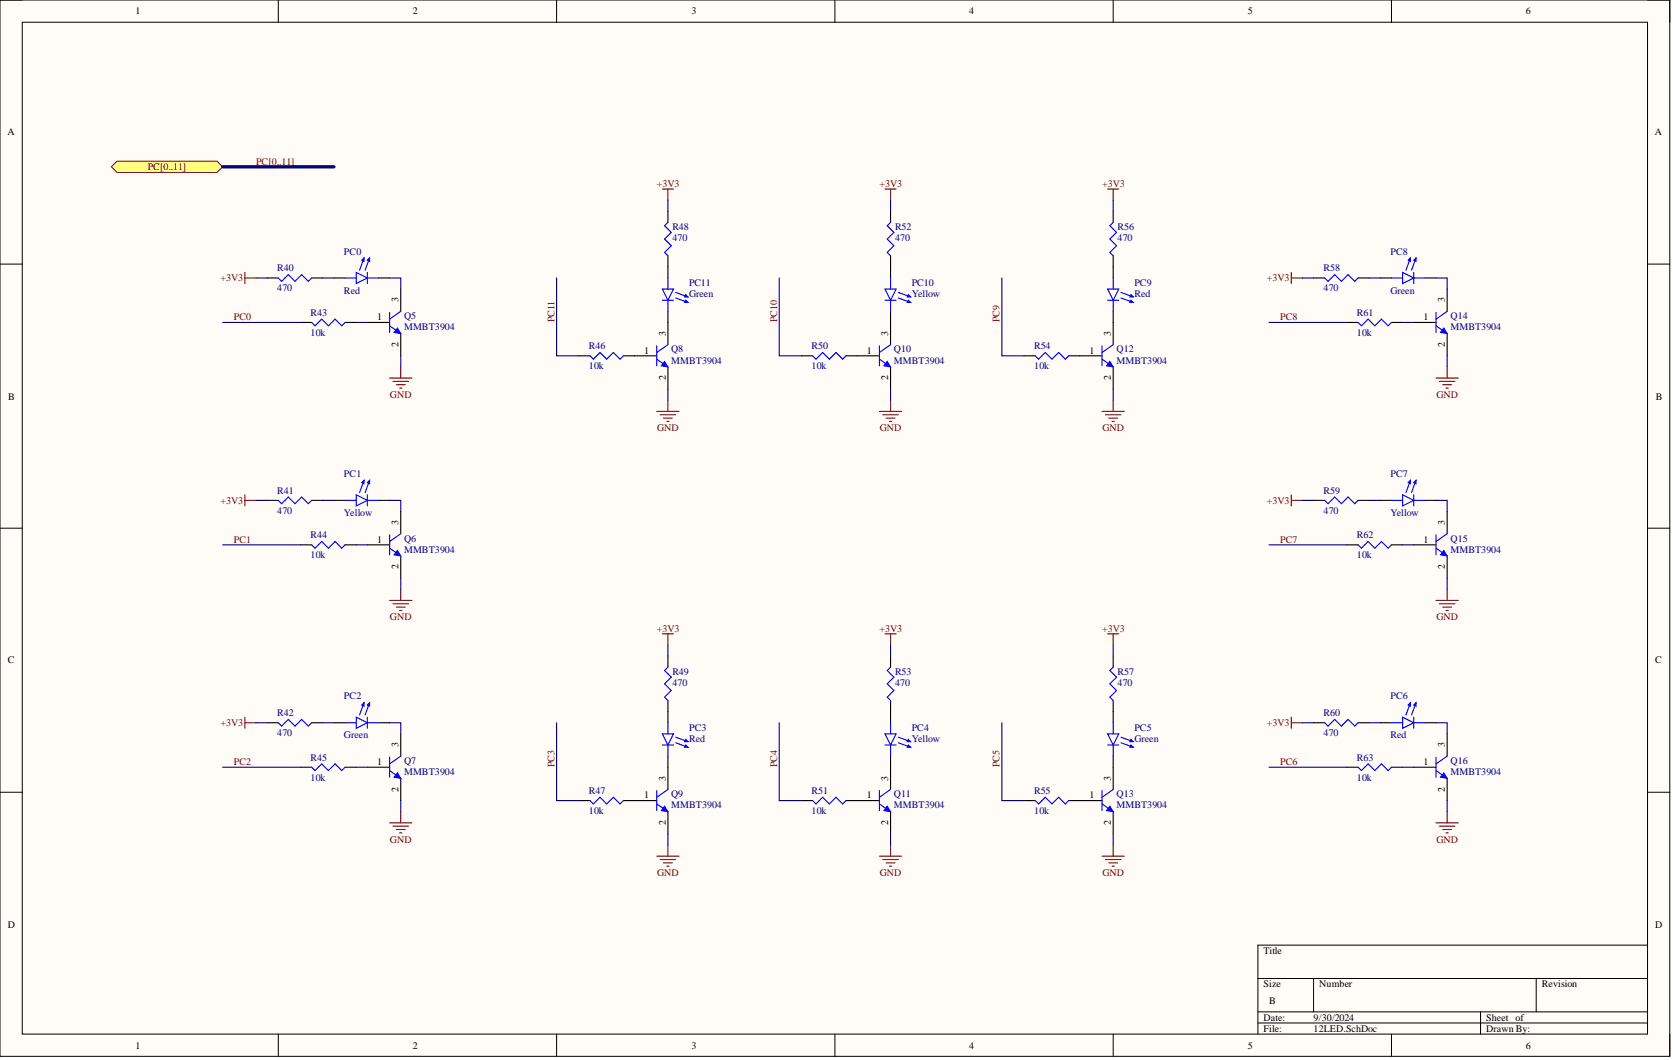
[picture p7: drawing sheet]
<svg xmlns="http://www.w3.org/2000/svg" width="381mm" height="241mm" viewBox="0 0 381 241" stroke-linecap="round" stroke-linejoin="round" font-family="sans-serif">
<defs><g id="words">
<g font-size="2.3">
<text x="30.8" y="3.3">1</text>
<text x="94.1" y="3.3">2</text>
<text x="157.5" y="3.3">3</text>
<text x="220.7" y="3.3">4</text>
<text x="284.2" y="3.3">5</text>
<text x="347.5" y="3.3">6</text>
<text x="1.7" y="30.8">A</text>
<text x="376.9" y="30.8">A</text>
<text x="90.8" y="68.9" transform="rotate(-90 90.8 68.9)">3</text>
<text x="329.1" y="68.9" transform="rotate(-90 329.1 68.9)">3</text>
<text x="85.9" y="72.9">1</text>
<text x="151.6" y="76.4" transform="rotate(-90 151.6 76.4)">3</text>
<text x="202.3" y="76.4" transform="rotate(-90 202.3 76.4)">3</text>
<text x="253" y="76.4" transform="rotate(-90 253 76.4)">3</text>
<text x="324.2" y="72.9">1</text>
<text x="90.8" y="79" transform="rotate(-90 90.8 79)">2</text>
<text x="146.7" y="80.5">1</text>
<text x="197.4" y="80.5">1</text>
<text x="248.1" y="80.5">1</text>
<text x="329.1" y="79" transform="rotate(-90 329.1 79)">2</text>
<text x="151.6" y="86.6" transform="rotate(-90 151.6 86.6)">2</text>
<text x="202.3" y="86.6" transform="rotate(-90 202.3 86.6)">2</text>
<text x="253" y="86.6" transform="rotate(-90 253 86.6)">2</text>
<text x="1.9" y="91">B</text>
<text x="377.1" y="91">B</text>
<text x="90.8" y="119.5" transform="rotate(-90 90.8 119.5)">3</text>
<text x="329.1" y="119.5" transform="rotate(-90 329.1 119.5)">3</text>
<text x="85.9" y="123.5">1</text>
<text x="324.2" y="123.5">1</text>
<text x="90.8" y="129.6" transform="rotate(-90 90.8 129.6)">2</text>
<text x="329.1" y="129.6" transform="rotate(-90 329.1 129.6)">2</text>
<text x="1.8" y="151">C</text>
<text x="377" y="151">C</text>
<text x="90.8" y="170.1" transform="rotate(-90 90.8 170.1)">3</text>
<text x="329.1" y="170.1" transform="rotate(-90 329.1 170.1)">3</text>
<text x="85.9" y="174.1">1</text>
<text x="151.6" y="177.7" transform="rotate(-90 151.6 177.7)">3</text>
<text x="202.3" y="177.7" transform="rotate(-90 202.3 177.7)">3</text>
<text x="253" y="177.7" transform="rotate(-90 253 177.7)">3</text>
<text x="324.2" y="174.1">1</text>
<text x="90.8" y="180.2" transform="rotate(-90 90.8 180.2)">2</text>
<text x="146.7" y="181.7">1</text>
<text x="197.4" y="181.7">1</text>
<text x="248.1" y="181.7">1</text>
<text x="329.1" y="180.2" transform="rotate(-90 329.1 180.2)">2</text>
<text x="151.6" y="187.8" transform="rotate(-90 151.6 187.8)">2</text>
<text x="202.3" y="187.8" transform="rotate(-90 202.3 187.8)">2</text>
<text x="253" y="187.8" transform="rotate(-90 253 187.8)">2</text>
<text x="1.8" y="211.2">D</text>
<text x="377" y="211.2">D</text>
<text x="287.7" y="217.2">Title</text>
<text x="287.7" y="224.8">Size</text>
<text x="300.4" y="224.8">Number</text>
<text x="351.1" y="224.8">Revision</text>
<text x="287.7" y="232.4">Date:</text>
<text x="289" y="228.6">B</text>
<text x="299.1" y="232.4">9/30/2024</text>
<text x="338.4" y="232.4">Sheet of</text>
<text x="30.8" y="238.7">1</text>
<text x="94.1" y="238.7">2</text>
<text x="157.5" y="238.7">3</text>
<text x="220.7" y="238.7">4</text>
<text x="284.2" y="238.7">5</text>
<text x="287.7" y="234.9">File:</text>
<text x="299.1" y="234.9">12LED.SchDoc</text>
<text x="338.4" y="234.9">Drawn By:</text>
<text x="347.5" y="238.7">6</text>
</g>
<g font-size="2.3" fill="#800000">
<text x="33.6" y="38.7">PC[0..11]</text>
<text x="58.3" y="37.5">PC[0..11]</text>
<text x="149.6" y="42.5">+3V3</text>
<text x="200.3" y="42.5">+3V3</text>
<text x="251" y="42.5">+3V3</text>
<text x="50.2" y="64">+3V3</text>
<text x="288.5" y="64">+3V3</text>
<text x="53.2" y="72.9">PC0</text>
<text x="126.2" y="73.4" transform="rotate(-90 126.2 73.4)">PC11</text>
<text x="177" y="73.4" transform="rotate(-90 177 73.4)">PC10</text>
<text x="227.7" y="73.4" transform="rotate(-90 227.7 73.4)">PC9</text>
<text x="291.5" y="72.9">PC8</text>
<text x="88.8" y="90.6">GND</text>
<text x="327.1" y="90.6">GND</text>
<text x="149.7" y="98.2">GND</text>
<text x="200.4" y="98.2">GND</text>
<text x="251.1" y="98.2">GND</text>
<text x="50.2" y="114.7">+3V3</text>
<text x="288.5" y="114.7">+3V3</text>
<text x="53.2" y="123.5">PC1</text>
<text x="291.5" y="123.5">PC7</text>
<text x="88.8" y="141.2">GND</text>
<text x="149.6" y="143.8">+3V3</text>
<text x="200.3" y="143.8">+3V3</text>
<text x="251" y="143.8">+3V3</text>
<text x="327.1" y="141.2">GND</text>
<text x="50.2" y="165.3">+3V3</text>
<text x="288.5" y="165.3">+3V3</text>
<text x="53.2" y="174.1">PC2</text>
<text x="126.2" y="174.7" transform="rotate(-90 126.2 174.7)">PC3</text>
<text x="177" y="174.7" transform="rotate(-90 177 174.7)">PC4</text>
<text x="227.7" y="174.7" transform="rotate(-90 227.7 174.7)">PC5</text>
<text x="291.5" y="174.1">PC6</text>
<text x="88.8" y="191.9">GND</text>
<text x="327.1" y="191.9">GND</text>
<text x="149.7" y="199.5">GND</text>
<text x="200.4" y="199.5">GND</text>
<text x="251.1" y="199.5">GND</text>
</g>
<g font-size="2.3" fill="#000080">
<text x="153.1" y="52.4">R48</text>
<text x="203.8" y="52.4">R52</text>
<text x="254.5" y="52.4">R56</text>
<text x="78.3" y="58">PC0</text>
<text x="153.1" y="54.9">470</text>
<text x="203.8" y="54.9">470</text>
<text x="254.5" y="54.9">470</text>
<text x="316.6" y="58">PC8</text>
<text x="63.1" y="61.8">R40</text>
<text x="156.9" y="65.1">PC11</text>
<text x="207.6" y="65.1">PC10</text>
<text x="258.3" y="65.1">PC9</text>
<text x="301.4" y="61.8">R58</text>
<text x="63.1" y="66.3">470</text>
<text x="70.7" y="71.9">R43</text>
<text x="78.3" y="66.8">Red</text>
<text x="156.9" y="67.6">Green</text>
<text x="207.6" y="67.6">Yellow</text>
<text x="258.3" y="67.6">Red</text>
<text x="301.4" y="66.3">470</text>
<text x="309" y="71.9">R61</text>
<text x="316.6" y="66.8">Green</text>
<text x="70.7" y="76.4">10k</text>
<text x="92" y="72.6">Q5</text>
<text x="92" y="75.2">MMBT3904</text>
<text x="309" y="76.4">10k</text>
<text x="330.3" y="72.6">Q14</text>
<text x="330.3" y="75.2">MMBT3904</text>
<text x="134.1" y="79.5">R46</text>
<text x="152.9" y="80.2">Q8</text>
<text x="152.9" y="82.8">MMBT3904</text>
<text x="184.8" y="79.5">R50</text>
<text x="203.6" y="80.2">Q10</text>
<text x="203.6" y="82.8">MMBT3904</text>
<text x="235.5" y="79.5">R54</text>
<text x="254.3" y="80.2">Q12</text>
<text x="254.3" y="82.8">MMBT3904</text>
<text x="134.1" y="84">10k</text>
<text x="184.8" y="84">10k</text>
<text x="235.5" y="84">10k</text>
<text x="63.1" y="112.4">R41</text>
<text x="78.3" y="108.6">PC1</text>
<text x="301.4" y="112.4">R59</text>
<text x="316.6" y="108.6">PC7</text>
<text x="63.1" y="116.9">470</text>
<text x="78.3" y="117.4">Yellow</text>
<text x="301.4" y="116.9">470</text>
<text x="316.6" y="117.4">Yellow</text>
<text x="70.7" y="122.5">R44</text>
<text x="92" y="123.3">Q6</text>
<text x="92" y="125.8">MMBT3904</text>
<text x="309" y="122.5">R62</text>
<text x="330.3" y="123.3">Q15</text>
<text x="330.3" y="125.8">MMBT3904</text>
<text x="70.7" y="127.1">10k</text>
<text x="309" y="127.1">10k</text>
<text x="153.1" y="153.6">R49</text>
<text x="203.8" y="153.6">R53</text>
<text x="254.5" y="153.6">R57</text>
<text x="78.3" y="159.2">PC2</text>
<text x="153.1" y="156.2">470</text>
<text x="203.8" y="156.2">470</text>
<text x="254.5" y="156.2">470</text>
<text x="316.6" y="159.2">PC6</text>
<text x="63.1" y="167.6">470</text>
<text x="63.1" y="163">R42</text>
<text x="156.9" y="166.3">PC3</text>
<text x="207.6" y="166.3">PC4</text>
<text x="258.3" y="166.3">PC5</text>
<text x="301.4" y="167.6">470</text>
<text x="301.4" y="163">R60</text>
<text x="70.7" y="173.1">R45</text>
<text x="78.3" y="168.1">Green</text>
<text x="92" y="173.9">Q7</text>
<text x="156.9" y="168.8">Red</text>
<text x="207.6" y="168.8">Yellow</text>
<text x="258.3" y="168.8">Green</text>
<text x="309" y="173.1">R63</text>
<text x="316.6" y="168.1">Red</text>
<text x="330.3" y="173.9">Q16</text>
<text x="70.7" y="177.7">10k</text>
<text x="92" y="176.4">MMBT3904</text>
<text x="309" y="177.7">10k</text>
<text x="330.3" y="176.4">MMBT3904</text>
<text x="134.1" y="185.3">10k</text>
<text x="134.1" y="180.7">R47</text>
<text x="152.9" y="181.5">Q9</text>
<text x="152.9" y="184">MMBT3904</text>
<text x="184.8" y="185.3">10k</text>
<text x="184.8" y="180.7">R51</text>
<text x="203.6" y="181.5">Q11</text>
<text x="203.6" y="184">MMBT3904</text>
<text x="235.5" y="185.3">10k</text>
<text x="235.5" y="180.7">R55</text>
<text x="254.3" y="181.5">Q13</text>
<text x="254.3" y="184">MMBT3904</text>
</g>
</g></defs>
<path d="M0 0h380.3v240.5h-380.3z" fill-rule="evenodd" fill="#fffcf8"/>
<path d="M0 0h380.3v240.5h-380.3z" fill="none" stroke="#000" stroke-width=".23"/>
<path d="M5.1 5.1h370.1v230.3h-370.1z" fill-rule="evenodd" fill="#fffcf8"/>
<g fill="none" stroke="#000" stroke-width=".23">
<path d="M0 0h5.1M5.1 5.1h370.1v230.3h-370.1zM63.4 0v5.1M126.8 0v5.1M190.1 0v5.1M253.5 0v5.1M316.9 0v5.1M375.2 0h5.1v5.1M0 60.1h5.1M375.2 60.1h5.1M0 120.2h5.1M375.2 120.2h5.1"/>
<path d="M0 180.3h5.1M375.2 180.3h5.1M375.2 215.2h-88.7v20.2M63.4 235.4v5.1M126.8 235.4v5.1M190.1 235.4v5.1M253.5 235.4v5.1M286.5 222.7h88.7M286.5 230.3h88.7M286.5 232.9h88.7M299.1 222.7v7.6M316.9 235.4v5.1"/>
<path d="M337.2 230.3v5.1M349.8 222.7v7.6M380.3 235.4v5.1"/>
</g>
<g fill="none" stroke="#800000" stroke-width=".25">
<path d="M150.8 43h2.6M152.1 43v2.6M201.5 43h2.6M202.8 43v2.6M252.2 43h2.6M253.5 43v2.6M55.8 62v2.5M55.8 63.3h2.5M294.1 63.3h2.5M294.1 62v2.5M88.7 86.1h5.1M89.5 86.8h3.5"/>
<path d="M90.3 87.6h2M91 88.3h.5M91.3 83.5v2.6M149.6 93.7h5M150.3 94.4h3.6M151.1 95.2h2M151.9 95.9h.5M152.1 91.1v2.6M200.3 93.7h5M201 94.4h3.6M201.8 95.2h2M202.6 95.9h.5"/>
<path d="M202.8 91.1v2.6M251 93.7h5M251.7 94.4h3.6M252.5 95.2h2M253.3 95.9h.5M253.5 91.1v2.6M327 86.1h5.1M327.8 86.8h3.5M328.6 87.6h2M329.3 88.3h.5M329.6 83.5v2.6M55.8 112.6v2.6"/>
<path d="M55.8 113.9h2.5M294.1 113.9h2.5M294.1 112.6v2.6M88.7 136.7h5.1M89.5 137.4h3.5M90.3 138.2h2M91 139h.5M91.3 134.2v2.5M327 136.7h5.1M327.8 137.4h3.5M328.6 138.2h2M329.3 139h.5"/>
<path d="M329.6 134.2v2.5M150.8 144.3h2.6M152.1 144.3v2.5M201.5 144.3h2.6M202.8 144.3v2.5M252.2 144.3h2.6M253.5 144.3v2.5M55.8 163.3v2.5M55.8 164.5h2.5M294.1 164.5h2.5M294.1 163.3v2.5M88.7 187.3h5.1"/>
<path d="M89.5 188.1h3.5M90.3 188.8h2M91 189.6h.5M91.3 184.8v2.5M149.6 194.9h5M150.3 195.7h3.6M151.1 196.4h2M151.9 197.2h.5M152.1 192.4v2.5M200.3 194.9h5M201 195.7h3.6M201.8 196.4h2"/>
<path d="M202.6 197.2h.5M202.8 192.4v2.5M251 194.9h5M251.7 195.7h3.6M252.5 196.4h2M253.3 197.2h.5M253.5 192.4v2.5M327 187.3h5.1M327.8 188.1h3.5M328.6 188.8h2M329.3 189.6h.5M329.6 184.8v2.5"/>
</g>
<g fill="none" stroke="#000" stroke-width=".25">
<path d="M152.1 48.1v2.5M152.1 58.2v2.6M202.8 48.1v2.5M202.8 58.2v2.6M253.5 48.1v2.5M253.5 58.2v2.6M60.8 63.3h2.6M68.4 73.4h2.6M71 63.3h2.5M78.6 73.4h2.5M299.1 63.3h2.6M306.8 73.4h2.5"/>
<path d="M309.3 63.3h2.5M316.9 73.4h2.5M131.8 81h2.6M142 81h2.5M182.5 81h2.6M192.7 81h2.5M233.2 81h2.6M243.4 81h2.5M60.8 113.9h2.6M71 113.9h2.5M299.1 113.9h2.6M309.3 113.9h2.5"/>
<path d="M68.4 124h2.6M78.6 124h2.5M306.8 124h2.5M316.9 124h2.5M152.1 149.3v2.6M152.1 159.5v2.5M202.8 149.3v2.6M202.8 159.5v2.5M253.5 149.3v2.6M253.5 159.5v2.5M60.8 164.5h2.6M68.4 174.7h2.6"/>
<path d="M71 164.5h2.5M78.6 174.7h2.5M299.1 164.5h2.6M306.8 174.7h2.5M309.3 164.5h2.5M316.9 174.7h2.5M131.8 182.2h2.6M142 182.2h2.5M182.5 182.2h2.6M192.7 182.2h2.5M233.2 182.2h2.6M243.4 182.2h2.5"/>
</g>
<g fill="none" stroke="#00f" stroke-width=".25">
<path d="M152.1 50.6l-.8 .8 1.6 1.5-1.6 1.5 1.6 1.5-1.6 1.6 .8 .7M202.8 50.6l-.8 .8 1.6 1.5-1.6 1.5 1.6 1.5-1.6 1.6 .8 .7M253.5 50.6l-.7 .8 1.5 1.5-1.5 1.5 1.5 1.5-1.5 1.6 .7 .7M63.4 63.3l.7 .7 1.6-1.5 1.5 1.5 1.5-1.5 1.5 1.5 .8-.7M71 73.4l.7 .8 1.6-1.6 1.5 1.6 1.5-1.6 1.5 1.6 .8-.8M301.7 63.3l.7 .7 1.6-1.5 1.5 1.5 1.5-1.5 1.5 1.5 .8-.7M309.3 73.4l.7 .8 1.6-1.6 1.5 1.6 1.5-1.6 1.5 1.6 .8-.8M134.4 81l.7 .8 1.5-1.6 1.6 1.6 1.5-1.6 1.5 1.6 .8-.8M185.1 81l.7 .8 1.5-1.6 1.6 1.6 1.5-1.6 1.5 1.6 .8-.8M235.8 81l.7 .8 1.5-1.6 1.6 1.6 1.5-1.6 1.5 1.6 .8-.8M63.4 113.9l.7 .8 1.6-1.6 1.5 1.6 1.5-1.6 1.5 1.6 .8-.8M301.7 113.9l.7 .8 1.6-1.6 1.5 1.6 1.5-1.6 1.5 1.6 .8-.8"/>
<path d="M71 124l.7 .8 1.6-1.5 1.5 1.5 1.5-1.5 1.5 1.5 .8-.8M309.3 124l.7 .8 1.6-1.5 1.5 1.5 1.5-1.5 1.5 1.5 .8-.8M152.1 151.9l-.8 .7 1.6 1.6-1.6 1.5 1.6 1.5-1.6 1.5 .8 .8M202.8 151.9l-.8 .7 1.6 1.6-1.6 1.5 1.6 1.5-1.6 1.5 .8 .8M253.5 151.9l-.7 .7 1.5 1.6-1.5 1.5 1.5 1.5-1.5 1.5 .7 .8M63.4 164.5l.7 .8 1.6-1.5 1.5 1.5 1.5-1.5 1.5 1.5 .8-.8M71 174.7l.7 .7 1.6-1.5 1.5 1.5 1.5-1.5 1.5 1.5 .8-.7M301.7 164.5l.7 .8 1.6-1.5 1.5 1.5 1.5-1.5 1.5 1.5 .8-.8M309.3 174.7l.7 .7 1.6-1.5 1.5 1.5 1.5-1.5 1.5 1.5 .8-.7M134.4 182.2l.7 .8 1.5-1.5 1.6 1.5 1.5-1.5 1.5 1.5 .8-.8M185.1 182.2l.7 .8 1.5-1.5 1.6 1.5 1.5-1.5 1.5 1.5 .8-.8M235.8 182.2l.7 .8 1.5-1.5 1.6 1.5 1.5-1.5 1.5 1.5 .8-.8"/>
</g>
<path d="M25.4 38l1.2-1.3h22.8l1.3 1.3-1.3 1.2h-22.8z" fill-rule="evenodd" fill="#ffff80"/>
<path d="M25.4 38l1.2-1.3h22.8l1.3 1.3-1.3 1.2h-22.8z" fill="none" stroke="#800000" stroke-width=".23"/>
<path d="M83.7 73.4h5M91.3 65.8v5.1M91.3 75.9v5.1" fill="none" stroke="#000" stroke-width=".25"/>
<path d="M88.7 74.2l2.6 1.7M88.7 71.1v4.6M91.3 70.9l-2.6 1.7" fill="none" stroke="#00f" stroke-width=".25"/>
<path d="M90.5 74.7l.8 1.2-1.6-.2z" fill="#00f"/>
<path d="M90.5 74.7l.8 1.2-1.6-.2z" fill="none" stroke="#00f" stroke-width=".23"/>
<path d="M91.3 116.4v5.1M83.7 124h5M91.3 126.6v5" fill="none" stroke="#000" stroke-width=".25"/>
<path d="M88.7 124.8l2.6 1.8M88.7 121.8v4.5M91.3 121.5l-2.6 1.8" fill="none" stroke="#00f" stroke-width=".25"/>
<path d="M90.5 125.3l.8 1.3-1.6-.3z" fill="#00f"/>
<path d="M90.5 125.3l.8 1.3-1.6-.3z" fill="none" stroke="#00f" stroke-width=".23"/>
<path d="M83.7 174.7h5M91.3 167.1v5M91.3 177.2v5" fill="none" stroke="#000" stroke-width=".25"/>
<path d="M88.7 175.4l2.6 1.8M88.7 172.4v4.5M91.3 172.1l-2.6 1.8" fill="none" stroke="#00f" stroke-width=".25"/>
<path d="M90.5 175.9l.8 1.3-1.6-.3z" fill="#00f"/>
<path d="M90.5 175.9l.8 1.3-1.6-.3z" fill="none" stroke="#00f" stroke-width=".23"/>
<path d="M152.1 73.4v5.1M144.5 81h5.1M152.1 83.5v5.1" fill="none" stroke="#000" stroke-width=".25"/>
<path d="M149.6 78.7v4.6M152.1 78.5l-2.5 1.7M149.6 81.8l2.5 1.7" fill="none" stroke="#00f" stroke-width=".25"/>
<path d="M151.3 82.3l.8 1.2-1.5-.2z" fill="#00f"/>
<path d="M151.3 82.3l.8 1.2-1.5-.2z" fill="none" stroke="#00f" stroke-width=".23"/>
<path d="M202.8 73.4v5.1M195.2 81h5.1M202.8 83.5v5.1" fill="none" stroke="#000" stroke-width=".25"/>
<path d="M200.3 78.7v4.6M202.8 78.5l-2.5 1.7M200.3 81.8l2.5 1.7" fill="none" stroke="#00f" stroke-width=".25"/>
<path d="M202 82.3l.8 1.2-1.5-.2z" fill="#00f"/>
<path d="M202 82.3l.8 1.2-1.5-.2z" fill="none" stroke="#00f" stroke-width=".23"/>
<path d="M253.5 73.4v5.1M245.9 81h5.1M253.5 83.5v5.1" fill="none" stroke="#000" stroke-width=".25"/>
<path d="M251 78.7v4.6M253.5 78.5l-2.5 1.7M251 81.8l2.5 1.7" fill="none" stroke="#00f" stroke-width=".25"/>
<path d="M252.8 82.3l.7 1.2-1.5-.2z" fill="#00f"/>
<path d="M252.8 82.3l.7 1.2-1.5-.2z" fill="none" stroke="#00f" stroke-width=".23"/>
<path d="M152.1 174.7v5M144.5 182.2h5.1M152.1 184.8v5" fill="none" stroke="#000" stroke-width=".25"/>
<path d="M149.6 180v4.5M152.1 179.7l-2.5 1.8M149.6 183l2.5 1.8" fill="none" stroke="#00f" stroke-width=".25"/>
<path d="M151.3 183.5l.8 1.3-1.5-.3z" fill="#00f"/>
<path d="M151.3 183.5l.8 1.3-1.5-.3z" fill="none" stroke="#00f" stroke-width=".23"/>
<path d="M202.8 174.7v5M195.2 182.2h5.1M202.8 184.8v5" fill="none" stroke="#000" stroke-width=".25"/>
<path d="M200.3 180v4.5M202.8 179.7l-2.5 1.8M200.3 183l2.5 1.8" fill="none" stroke="#00f" stroke-width=".25"/>
<path d="M202 183.5l.8 1.3-1.5-.3z" fill="#00f"/>
<path d="M202 183.5l.8 1.3-1.5-.3z" fill="none" stroke="#00f" stroke-width=".23"/>
<path d="M253.5 174.7v5M245.9 182.2h5.1M253.5 184.8v5" fill="none" stroke="#000" stroke-width=".25"/>
<path d="M251 180v4.5M253.5 179.7l-2.5 1.8M251 183l2.5 1.8" fill="none" stroke="#00f" stroke-width=".25"/>
<path d="M252.8 183.5l.7 1.3-1.5-.3z" fill="#00f"/>
<path d="M252.8 183.5l.7 1.3-1.5-.3z" fill="none" stroke="#00f" stroke-width=".23"/>
<path d="M322 73.4h5M329.6 65.8v5.1M329.6 75.9v5.1" fill="none" stroke="#000" stroke-width=".25"/>
<path d="M327 74.2l2.6 1.7M327 71.1v4.6M329.6 70.9l-2.6 1.7" fill="none" stroke="#00f" stroke-width=".25"/>
<path d="M328.8 74.7l.8 1.2-1.6-.2z" fill="#00f"/>
<path d="M328.8 74.7l.8 1.2-1.6-.2z" fill="none" stroke="#00f" stroke-width=".23"/>
<path d="M329.6 116.4v5.1M322 124h5M329.6 126.6v5" fill="none" stroke="#000" stroke-width=".25"/>
<path d="M327 124.8l2.6 1.8M327 121.8v4.5M329.6 121.5l-2.6 1.8" fill="none" stroke="#00f" stroke-width=".25"/>
<path d="M328.8 125.3l.8 1.3-1.6-.3z" fill="#00f"/>
<path d="M328.8 125.3l.8 1.3-1.6-.3z" fill="none" stroke="#00f" stroke-width=".23"/>
<path d="M322 174.7h5M329.6 167.1v5M329.6 177.2v5" fill="none" stroke="#000" stroke-width=".25"/>
<path d="M327 175.4l2.6 1.8M327 172.4v4.5M329.6 172.1l-2.6 1.8" fill="none" stroke="#00f" stroke-width=".25"/>
<path d="M328.8 175.9l.8 1.3-1.6-.3z" fill="#00f"/>
<path d="M328.8 175.9l.8 1.3-1.6-.3z" fill="none" stroke="#00f" stroke-width=".23"/>
<path d="M152.1 60.8v2.5M152.1 70.9v2.5" fill="none" stroke="#000" stroke-width=".25"/>
<path d="M150.8 65.8h2.6l-1.3 2.5zM150.8 68.3h2.6M152.1 63.3v2.5M152.1 68.3v2.6M153.9 66.6l2.8 1M153.9 67.8l2.8 1.1" fill="none" stroke="#00f" stroke-width=".25"/>
<path d="M156.2 67.1l.5 .5h-.8z" fill="#00f"/>
<path d="M156.2 67.1l.5 .5h-.8z" fill="none" stroke="#00f" stroke-width=".25"/>
<path d="M156.2 68.3l.5 .6h-.8z" fill="#00f"/>
<path d="M321.2 58.7l-1 2.8M322.5 58.7l-1 2.8M156.2 68.3l.5 .6h-.8zM316.9 63.3h2.5M319.4 62l2.6 1.3-2.6 1.2zM322 62v2.5M322 63.3h2.5" fill="none" stroke="#00f" stroke-width=".25"/>
<path d="M314.4 63.3h2.5M324.5 63.3h2.5" fill="none" stroke="#000" stroke-width=".25"/>
<path d="M320.7 59.2l.5-.5v.8z" fill="#00f"/>
<path d="M320.7 59.2l.5-.5v.8z" fill="none" stroke="#00f" stroke-width=".25"/>
<path d="M322 59.2l.5-.5v.8z" fill="#00f"/>
<path d="M322 59.2l.5-.5v.8zM252.2 167.1h2.6l-1.3 2.5zM252.2 169.6h2.6M253.5 164.5v2.6M253.5 169.6v2.5M255.3 167.8l2.8 1M255.3 169.1l2.8 1" fill="none" stroke="#00f" stroke-width=".25"/>
<path d="M253.5 162v2.5M253.5 172.1v2.6" fill="none" stroke="#000" stroke-width=".25"/>
<path d="M257.6 168.3l.5 .5h-.8z" fill="#00f"/>
<path d="M257.6 168.3l.5 .5h-.8z" fill="none" stroke="#00f" stroke-width=".25"/>
<path d="M257.6 169.6l.5 .5h-.8z" fill="#00f"/>
<path d="M82.9 160l-1 2.8M84.2 160l-1 2.8M78.6 164.5h2.5M81.1 163.3l2.6 1.2-2.6 1.3zM83.7 163.3v2.5M83.7 164.5h2.5M257.6 169.6l.5 .5h-.8z" fill="none" stroke="#00f" stroke-width=".25"/>
<path d="M76.1 164.5h2.5M86.2 164.5h2.5" fill="none" stroke="#000" stroke-width=".25"/>
<path d="M82.4 160.5l.5-.5v.7z" fill="#00f"/>
<path d="M82.4 160.5l.5-.5v.7z" fill="none" stroke="#00f" stroke-width=".25"/>
<path d="M83.7 160.5l.5-.5v.7z" fill="#00f"/>
<path d="M82.9 58.7l-1 2.8M84.2 58.7l-1 2.8M78.6 63.3h2.5M81.1 62l2.6 1.3-2.6 1.2zM83.7 62v2.5M83.7 63.3h2.5M83.7 160.5l.5-.5v.7z" fill="none" stroke="#00f" stroke-width=".25"/>
<path d="M76.1 63.3h2.5M86.2 63.3h2.5" fill="none" stroke="#000" stroke-width=".25"/>
<path d="M82.4 59.2l.5-.5v.8z" fill="#00f"/>
<path d="M82.4 59.2l.5-.5v.8z" fill="none" stroke="#00f" stroke-width=".25"/>
<path d="M83.7 59.2l.5-.5v.8z" fill="#00f"/>
<path d="M83.7 59.2l.5-.5v.8zM150.8 167.1h2.6l-1.3 2.5zM150.8 169.6h2.6M152.1 164.5v2.6M152.1 169.6v2.5M153.9 167.8l2.8 1M153.9 169.1l2.8 1" fill="none" stroke="#00f" stroke-width=".25"/>
<path d="M152.1 162v2.5M152.1 172.1v2.6" fill="none" stroke="#000" stroke-width=".25"/>
<path d="M156.2 168.3l.5 .5h-.8z" fill="#00f"/>
<path d="M156.2 168.3l.5 .5h-.8z" fill="none" stroke="#00f" stroke-width=".25"/>
<path d="M156.2 169.6l.5 .5h-.8z" fill="#00f"/>
<path d="M321.2 160l-1 2.8M322.5 160l-1 2.8M156.2 169.6l.5 .5h-.8zM316.9 164.5h2.5M319.4 163.3l2.6 1.2-2.6 1.3zM322 163.3v2.5M322 164.5h2.5" fill="none" stroke="#00f" stroke-width=".25"/>
<g fill="none" stroke="#000080" stroke-width=".25">
<path d="M152.1 45.6v2.5M202.8 45.6v2.5M253.5 45.6v2.5M50.7 73.4h17.7M58.3 63.3h2.5M73.5 63.3h2.6M81.1 73.4h2.6M88.7 63.3h2.6v2.5M126.8 63.3v17.7h5M177.5 63.3v17.7h5M228.2 63.3v17.7h5M289 73.4h17.8"/>
<path d="M296.6 63.3h2.5M311.8 63.3h2.6M319.4 73.4h2.6M327 63.3h2.6v2.5M91.3 81v2.5M152.1 88.6v2.5M202.8 88.6v2.5M253.5 88.6v2.5M329.6 81v2.5M58.3 113.9h2.5M296.6 113.9h2.5M50.7 124h17.7"/>
<path d="M81.1 124h2.6M91.3 131.6v2.6M289 124h17.8M319.4 124h2.6M329.6 131.6v2.6M152.1 146.8v2.5M202.8 146.8v2.5M253.5 146.8v2.5M50.7 174.7h17.7M58.3 164.5h2.5M73.5 164.5h2.6M81.1 174.7h2.6"/>
<path d="M88.7 164.5h2.6v2.6M126.8 164.5v17.7h5M177.5 164.5v17.7h5M228.2 164.5v17.7h5M289 174.7h17.8M296.6 164.5h2.5M319.4 174.7h2.6M91.3 182.2v2.6M152.1 189.8v2.6M202.8 189.8v2.6M253.5 189.8v2.6M329.6 182.2v2.6"/>
</g>
<path d="M50.7 38h25.4" fill="none" stroke="#000080" stroke-width=".76"/>
<path d="M314.4 164.5h2.5M324.5 164.5h2.5" fill="none" stroke="#000" stroke-width=".25"/>
<path d="M320.7 160.5l.5-.5v.7z" fill="#00f"/>
<path d="M320.7 160.5l.5-.5v.7z" fill="none" stroke="#00f" stroke-width=".25"/>
<path d="M322 160.5l.5-.5v.7z" fill="#00f"/>
<path d="M252.2 65.8h2.6l-1.3 2.5zM252.2 68.3h2.6M253.5 63.3v2.5M253.5 68.3v2.6M255.3 66.6l2.8 1M255.3 67.8l2.8 1.1M322 160.5l.5-.5v.7z" fill="none" stroke="#00f" stroke-width=".25"/>
<path d="M311.8 164.5h2.6M327 164.5h2.6v2.6" fill="none" stroke="#000080" stroke-width=".25"/>
<path d="M253.5 60.8v2.5M253.5 70.9v2.5" fill="none" stroke="#000" stroke-width=".25"/>
<path d="M257.6 67.1l.5 .5h-.8z" fill="#00f"/>
<path d="M257.6 67.1l.5 .5h-.8z" fill="none" stroke="#00f" stroke-width=".25"/>
<path d="M257.6 68.3l.5 .6h-.8z" fill="#00f"/>
<path d="M257.6 68.3l.5 .6h-.8zM78.6 113.9h2.5M81.1 112.6l2.6 1.3-2.6 1.3zM82.9 109.3l-1 2.8M83.7 112.6v2.6M83.7 113.9h2.5M84.2 109.3l-1 2.8" fill="none" stroke="#00f" stroke-width=".25"/>
<path d="M76.1 113.9h2.5M86.2 113.9h2.5" fill="none" stroke="#000" stroke-width=".25"/>
<path d="M82.4 109.9l.5-.6v.8z" fill="#00f"/>
<path d="M82.4 109.9l.5-.6v.8z" fill="none" stroke="#00f" stroke-width=".25"/>
<path d="M83.7 109.9l.5-.6v.8z" fill="#00f"/>
<path d="M83.7 109.9l.5-.6v.8zM201.5 167.1h2.6l-1.3 2.5zM201.5 169.6h2.6M202.8 164.5v2.6M202.8 169.6v2.5M204.6 167.8l2.8 1M204.6 169.1l2.8 1" fill="none" stroke="#00f" stroke-width=".25"/>
<path d="M73.5 113.9h2.6M88.7 113.9h2.6v2.5" fill="none" stroke="#000080" stroke-width=".25"/>
<path d="M202.8 162v2.5M202.8 172.1v2.6" fill="none" stroke="#000" stroke-width=".25"/>
<path d="M206.9 168.3l.5 .5h-.8z" fill="#00f"/>
<path d="M206.9 168.3l.5 .5h-.8z" fill="none" stroke="#00f" stroke-width=".25"/>
<path d="M206.9 169.6l.5 .5h-.8z" fill="#00f"/>
<path d="M316.9 113.9h2.5M319.4 112.6l2.6 1.3-2.6 1.3zM321.2 109.3l-1 2.8M322 112.6v2.6M322 113.9h2.5M322.5 109.3l-1 2.8M206.9 169.6l.5 .5h-.8z" fill="none" stroke="#00f" stroke-width=".25"/>
<path d="M314.4 113.9h2.5M324.5 113.9h2.5" fill="none" stroke="#000" stroke-width=".25"/>
<path d="M320.7 109.9l.5-.6v.8z" fill="#00f"/>
<path d="M320.7 109.9l.5-.6v.8z" fill="none" stroke="#00f" stroke-width=".25"/>
<path d="M322 109.9l.5-.6v.8z" fill="#00f"/>
<path d="M201.5 65.8h2.6l-1.3 2.5zM201.5 68.3h2.6M202.8 63.3v2.5M202.8 68.3v2.6M204.6 66.6l2.8 1M204.6 67.8l2.8 1.1M322 109.9l.5-.6v.8z" fill="none" stroke="#00f" stroke-width=".25"/>
<path d="M311.8 113.9h2.6M327 113.9h2.6v2.5" fill="none" stroke="#000080" stroke-width=".25"/>
<path d="M202.8 60.8v2.5M202.8 70.9v2.5" fill="none" stroke="#000" stroke-width=".25"/>
<path d="M206.9 67.1l.5 .5h-.8z" fill="#00f"/>
<path d="M206.9 67.1l.5 .5h-.8z" fill="none" stroke="#00f" stroke-width=".25"/>
<path d="M206.9 68.3l.5 .6h-.8z" fill="#00f"/>
<path d="M206.9 68.3l.5 .6h-.8z" fill="none" stroke="#00f" stroke-width=".25"/>
<use href="#words"/>
</svg>
